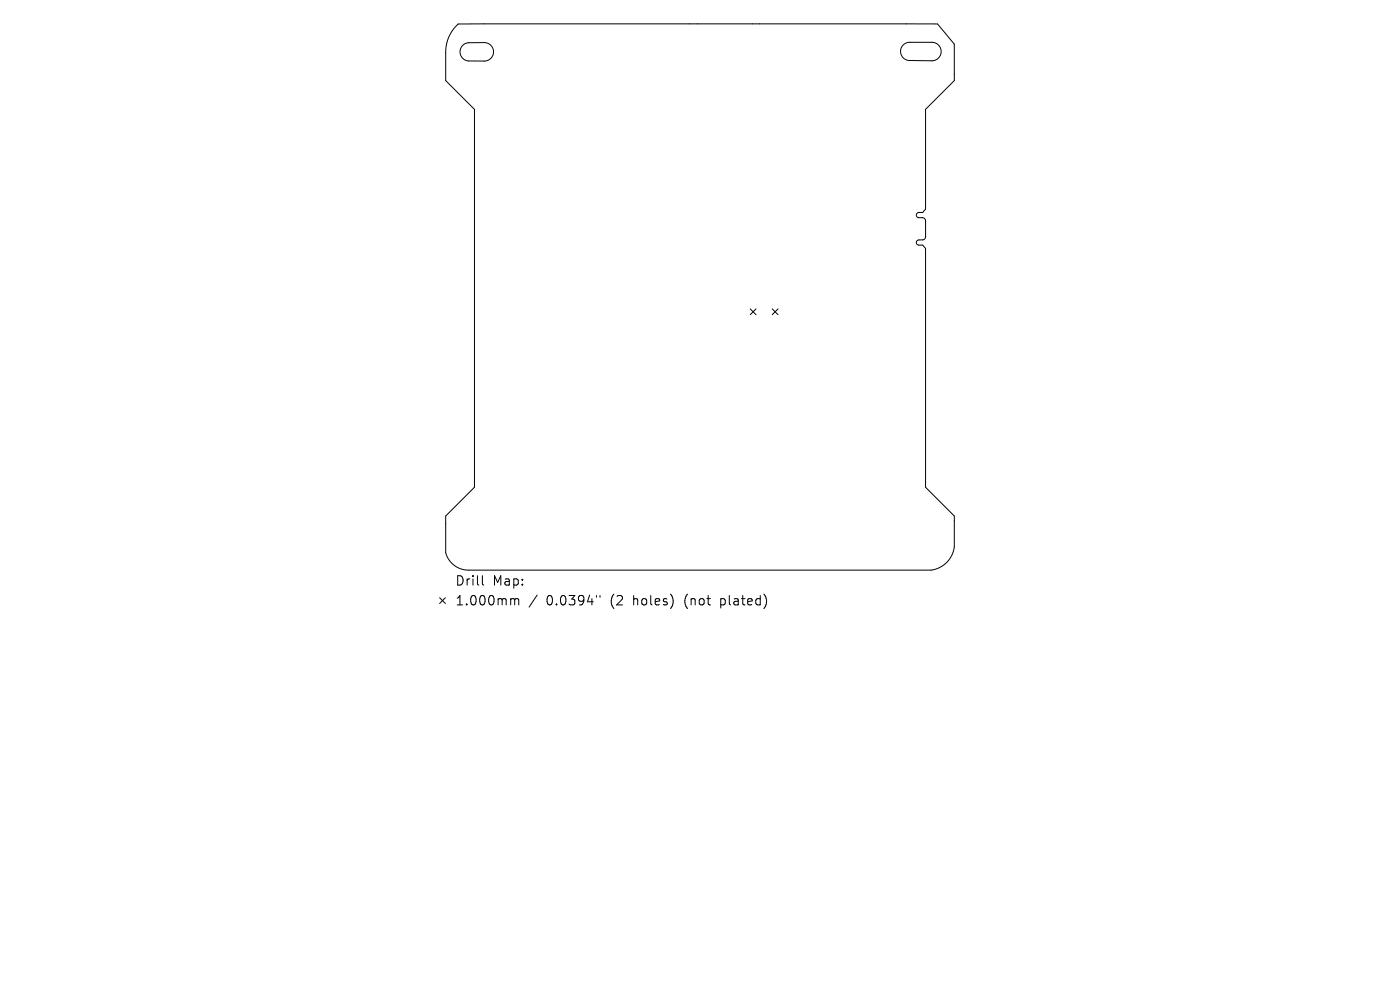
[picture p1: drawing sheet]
<svg xmlns="http://www.w3.org/2000/svg" width="297mm" height="210mm" viewBox="0 0 297 210" stroke-linecap="round" stroke-linejoin="round" font-family="sans-serif">
<defs><g id="words">
<g font-size="2.8">
<text x="96.5" y="124.5">Drill</text>
<text x="104.5" y="124.5">Map:</text>
<text x="96.5" y="128.7">1.000mm</text>
<text x="115.9" y="128.7">0.0394&quot;</text>
<text x="129.7" y="128.7">(2</text>
<text x="134.6" y="128.7">holes)</text>
<text x="145.7" y="128.7">(not</text>
<text x="153.5" y="128.7">plated)</text>
</g>
</g></defs>
<g fill="none" stroke="#000" stroke-width=".21">
<path d="M96.7 5.6l.5-.5h5.5h96.2l3.6 4.3v7.7l-6.1 6.1v21.2l-.7 .7h-.9l-.4 .5 .4 .5 .9 .1a.7 .7 0 0 1 .7 .7v3.2a.7 .7 0 0 1-.7 .8h-.9l-.4 .5 .4 .6h.9l.7 .7v50.7l6.1 6.1v6.5a5.7 5.7 0 0 1-5 4.9h-98a5 5 0 0 1-4.9-3.6v-7.8l6.1-6.1v-80.2l-6.1-6.1v-5.9a8 8 0 0 1 2.1-5.6zM98.2 9.6l1.1-.5 3.4-.1a1.96 1.96 0 0 1 2 2 1.96 1.96 0 0 1-2 2l-3.3-.1a1.94 1.94 0 0 1-1.7-1.3 1.94 1.94 0 0 1 .5-2zM191.7 9.5l.5-.4 .7-.1h4.8a1.96 1.96 0 0 1 2 1.9 1.96 1.96 0 0 1-2 2l-4.7-.1a1.93 1.93 0 0 1-1.8-1.2 1.93 1.93 0 0 1 .5-2.1zM159.2 65.5l1.2 1.3M160.4 65.5l-1.2 1.3M163.8 65.5l1.3 1.3M165.1 65.5l-1.3 1.3M93.3 126.8l1.2 1.2M94.5 126.8l-1.2 1.2M102.3 122.1v1.7l.3 .3M108.6 127l.5 .1 .1 .2M109.2 127.3l.3-.3 .5 .1v1.2"/>
<path d="M109.2 127.3v1M114 126.2l-1.8 2.6M126.5 126.3v.4M127.3 126.3v.4"/>
</g>
<use href="#words"/>
</svg>
